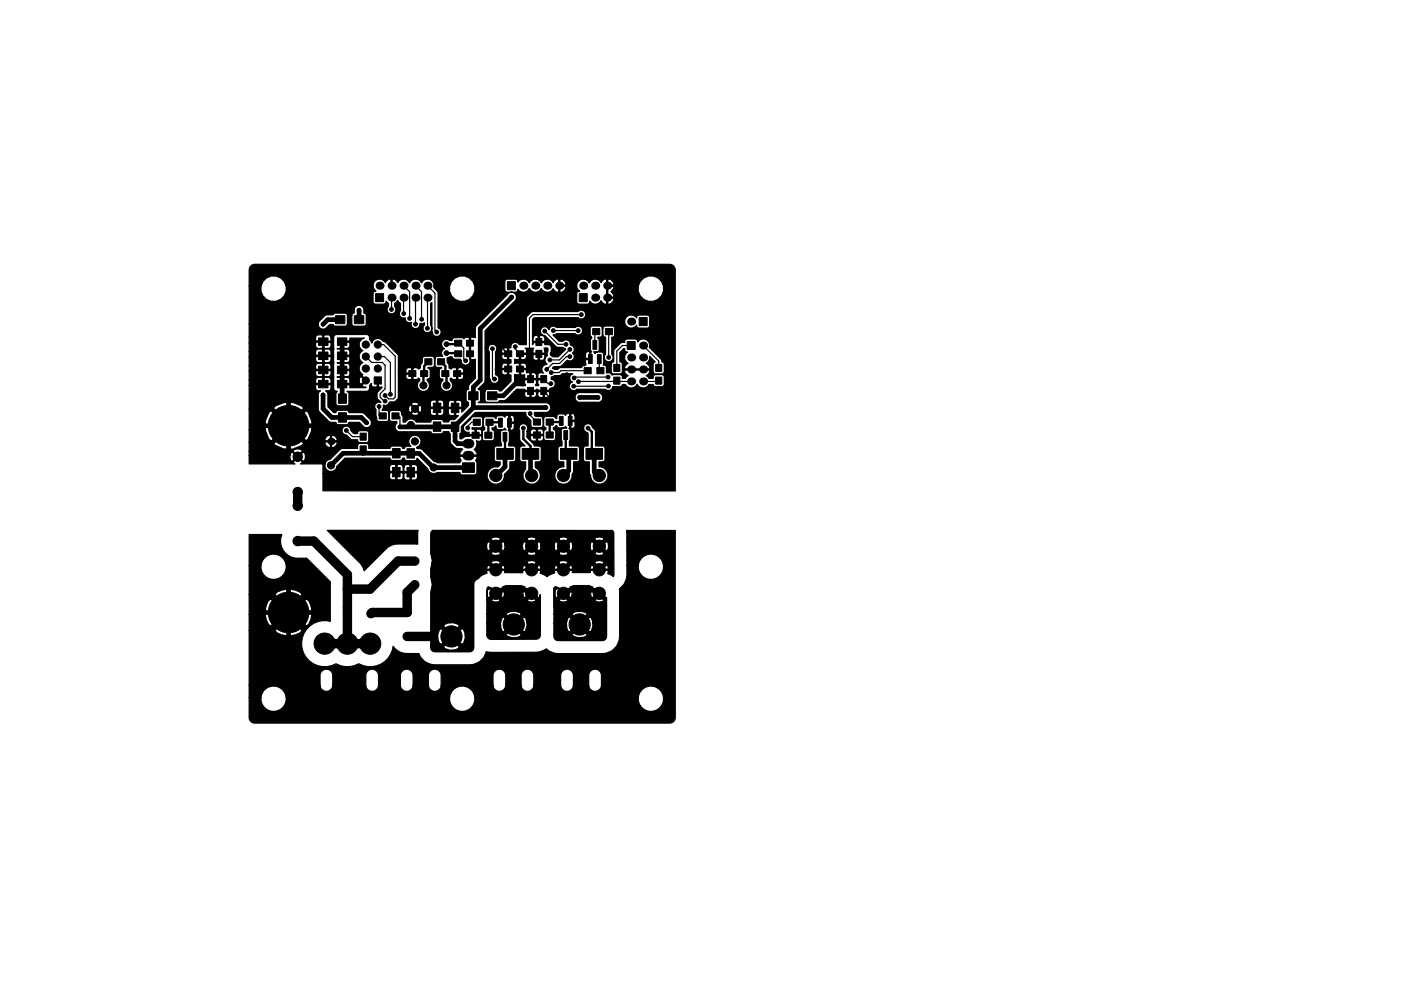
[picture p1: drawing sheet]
<svg xmlns="http://www.w3.org/2000/svg" width="297mm" height="210mm" viewBox="0 0 297 210" stroke-linecap="round" stroke-linejoin="round" font-family="sans-serif">
<g fill="#000" stroke="#000" stroke-width=".21">
<path d="M67.5 77.7h2v1.6h-2zM67.5 74.7h2v1.6h-2zM67.5 71.7h2v1.6h-2zM71.1 67h2v1.7h-2zM71.5 77.7h2v1.6h-2zM71.5 74.7h2v1.6h-2zM71.5 71.7h2v1.6h-2zM75.1 67h2v1.7h-2zM79.3 80h1.6v1.5h-1.6zM79.6 62.3h1.7v1.7h-1.7zM86.7 78.6h1.5v1.3h-1.5zM89.2 78.6h1.5v1.3h-1.5z"/>
<path d="M90.1 76.1h1.5v1.3h-1.5zM93.7 78.6h1.5v1.3h-1.5zM92.8 76.1h1.5v1.3h-1.5zM96.2 78.6h1.5v1.3h-1.5zM96.4 74.4h1.5v1.3h-1.5zM96.4 72.2h1.5v1.2h-1.5zM98.9 74.4h1.5v1.3h-1.5zM98.9 72.2h1.5v1.2h-1.5zM107 74.4h1.5v1.3h-1.5zM107 77.7h1.5v1.2h-1.5zM107.6 59.8h1.7v1.7h-1.7zM109.5 74.4h1.5v1.3h-1.5z"/>
<path d="M109.5 77.7h1.5v1.2h-1.5zM111.9 79.7h1.2v1.5h-1.2zM114.7 79.7h1.2v1.5h-1.2zM113.6 71.8h1.3v1.5h-1.3zM113.6 74.3h1.3v1.5h-1.3zM123.8 78h1.5v1.3h-1.5zM122.8 62.3h1.7v1.7h-1.7zM124.8 75.2h.8v1.9h-.8zM125.7 69.7h1.5v1.3h-1.5zM125.7 72.2h.8v1.9h-.8zM126.5 78h1.5v1.3h-1.5zM126.7 75.2h.8v1.9h-.8z"/>
<path d="M128.4 69.7h1.5v1.3h-1.5zM130.1 77.3h1.3v1.5h-1.3zM133 72.5h1.7v1.7h-1.7zM135.5 67.4h1.7v1.7h-1.7zM139 77.3h1.3v1.5h-1.3zM67.5 80.7h2v1.6h-2zM71.7 83.6h1.7v2h-1.7zM71.7 87.6h1.7v2h-1.7zM71.5 80.7h2v1.6h-2zM76.4 94.6h1.3v1.5h-1.3zM76.4 91.9h1.3v1.5h-1.3zM80.4 87.6h1.5v1.3h-1.5z"/>
<path d="M83.2 99.2h1.6v2h-1.6zM83.2 95.2h1.6v2h-1.6zM83.1 87.6h1.5v1.3h-1.5zM86.3 99.2h1.6v2h-1.6zM86.3 95.2h1.6v2h-1.6zM91.9 85.5h1.6v2h-1.6zM91.9 89.5h1.6v2h-1.6zM95.7 85.5h1.6v2h-1.6zM95.7 89.5h1.6v2h-1.6zM99.4 83.1h2v1.7h-2zM100.1 91.7h1.5v1.3h-1.5zM100.3 88.9h1.5v1.3h-1.5z"/>
<path d="M102.8 91.7h1.5v1.3h-1.5zM103.4 83.1h2v1.7h-2zM103 88.9h1.5v1.3h-1.5zM105.7 88.7h.8v1.9h-.8zM106.7 91.7h.8v1.9h-.8zM107.6 88.7h.8v1.9h-.8zM105.3 95.1h3.5v2.3h-3.5zM111.9 82.2h1.2v1.5h-1.2zM113.1 91.6h1.5v1.3h-1.5zM110.7 95.1h3.5v2.3h-3.5zM113.1 88.9h1.5v1.3h-1.5zM114.7 82.2h1.2v1.5h-1.2z"/>
<path d="M115.8 91.6h1.5v1.3h-1.5zM115.8 88.9h1.5v1.3h-1.5zM118.6 88.3h.8v1.9h-.8zM119.5 91.3h.8v1.9h-.8zM120.5 88.3h.8v1.9h-.8zM118.8 95.1h3.5v2.3h-3.5zM124.2 95.1h3.5v2.3h-3.5zM130.1 80h1.3v1.5h-1.3zM139 80h1.3v1.5h-1.3zM98 98.2h2.6v2h-2.6z"/>
<circle cx="63.5" cy="57.7" r=".4"/>
<circle cx="75.2" cy="57.7" r=".4"/>
<circle cx="93" cy="57.7" r=".4"/>
<circle cx="104.1" cy="57.7" r=".4"/>
<circle cx="121.2" cy="57.7" r=".4"/>
<circle cx="133.1" cy="57.7" r=".4"/>
<circle cx="54.6" cy="66" r=".4"/>
<circle cx="54.6" cy="74.9" r=".4"/>
<circle cx="63.5" cy="65.9" r=".4"/>
<circle cx="66.1" cy="78.5" r=".4"/>
<circle cx="66.1" cy="72.4" r=".4"/>
<circle cx="66.1" cy="75.4" r=".4"/>
<circle cx="68.5" cy="68.8" r=".4"/>
<circle cx="69.9" cy="60.6" r=".4"/>
<circle cx="69.9" cy="63.7" r=".4"/>
<circle cx="70.4" cy="77" r=".4"/>
<circle cx="70.4" cy="80" r=".4"/>
<circle cx="70.4" cy="74" r=".4"/>
<circle cx="72" cy="70.2" r=".4"/>
<circle cx="75.1" cy="70.2" r=".4"/>
<circle cx="76.1" cy="65.8" r=".4"/>
<circle cx="77.6" cy="75.6" r=".76"/>
<circle cx="77.6" cy="73.1" r=".76"/>
<circle cx="77.6" cy="78.2" r=".76"/>
<circle cx="80.1" cy="73.1" r=".76"/>
<circle cx="80.1" cy="75.6" r=".76"/>
<circle cx="80.1" cy="78.2" r=".76"/>
<circle cx="81" cy="70.3" r=".4"/>
<circle cx="83" cy="65.7" r=".4"/>
<circle cx="83.4" cy="67.9" r=".4"/>
<circle cx="85.6" cy="66.5" r=".4"/>
<circle cx="86.6" cy="71.5" r=".4"/>
<circle cx="86.8" cy="67.6" r=".4"/>
<circle cx="87.4" cy="76.4" r=".4"/>
<circle cx="88.1" cy="68.8" r=".4"/>
<circle cx="89.4" cy="67.7" r=".4"/>
<circle cx="90.6" cy="69.7" r=".4"/>
<circle cx="92.6" cy="70.4" r=".4"/>
<circle cx="93.1" cy="72" r=".4"/>
<circle cx="93.5" cy="63.3" r=".4"/>
<circle cx="94.6" cy="73" r=".5"/>
<circle cx="94.6" cy="74.9" r=".5"/>
<circle cx="98.7" cy="76.5" r=".4"/>
<circle cx="99" cy="79" r=".4"/>
<circle cx="100.2" cy="76.8" r=".4"/>
<circle cx="103.3" cy="79.2" r=".4"/>
<circle cx="103.3" cy="73.1" r=".4"/>
<circle cx="103.7" cy="63.3" r=".4"/>
<circle cx="103.9" cy="70" r=".4"/>
<circle cx="104.4" cy="74" r=".4"/>
<circle cx="105.4" cy="78.3" r=".4"/>
<circle cx="106.8" cy="72.7" r=".4"/>
<circle cx="108.5" cy="70.4" r=".4"/>
<circle cx="108.5" cy="63" r=".4"/>
<circle cx="109.2" cy="73.5" r=".4"/>
<circle cx="109.6" cy="80" r=".4"/>
<circle cx="111.4" cy="64.1" r=".4"/>
<circle cx="114" cy="78.7" r=".4"/>
<circle cx="114.5" cy="69.2" r=".4"/>
<circle cx="115.5" cy="70.2" r=".4"/>
<circle cx="115.8" cy="74.2" r=".4"/>
<circle cx="115.9" cy="78.4" r=".4"/>
<circle cx="116.6" cy="76.4" r=".4"/>
<circle cx="116.9" cy="79" r=".4"/>
<circle cx="117" cy="75.1" r=".4"/>
<circle cx="117.3" cy="70.1" r=".4"/>
<circle cx="117.9" cy="68.3" r=".4"/>
<circle cx="119.1" cy="71.6" r=".4"/>
<circle cx="120" cy="73" r=".4"/>
<circle cx="120.1" cy="79.5" r=".4"/>
<circle cx="120.8" cy="75.6" r=".4"/>
<circle cx="120.8" cy="74.1" r=".4"/>
<circle cx="121.7" cy="68.4" r=".4"/>
<circle cx="122.2" cy="65.6" r=".4"/>
<circle cx="122.6" cy="70.2" r=".4"/>
<circle cx="122.7" cy="72.1" r=".4"/>
<circle cx="123.2" cy="66.7" r=".4"/>
<circle cx="123.8" cy="77.2" r=".4"/>
<circle cx="127.4" cy="67.4" r=".4"/>
<circle cx="128.9" cy="80" r=".4"/>
<circle cx="129" cy="77.6" r=".4"/>
<circle cx="129.1" cy="75.8" r=".4"/>
<circle cx="130.3" cy="72" r=".4"/>
<circle cx="133.1" cy="63.8" r=".4"/>
<circle cx="141.7" cy="72.9" r=".4"/>
<circle cx="142" cy="64.8" r=".4"/>
<circle cx="54.6" cy="96.8" r=".4"/>
<circle cx="54.6" cy="85.3" r=".4"/>
<circle cx="61.2" cy="90.3" r="4.3"/>
<circle cx="63.1" cy="96.9" r="1"/>
<circle cx="66.1" cy="81.5" r=".4"/>
<circle cx="66.2" cy="83.6" r=".4"/>
<circle cx="68.5" cy="91.4" r=".4"/>
<circle cx="68.5" cy="83.8" r=".4"/>
<circle cx="70.2" cy="98.7" r=".76"/>
<circle cx="73.4" cy="91.3" r=".4"/>
<circle cx="74.1" cy="94.2" r=".4"/>
<circle cx="74.2" cy="97.9" r=".4"/>
<circle cx="75.6" cy="83.7" r=".4"/>
<circle cx="75.7" cy="86.9" r=".4"/>
<circle cx="77.6" cy="80.7" r=".76"/>
<circle cx="77.7" cy="89.7" r=".4"/>
<circle cx="78.6" cy="83.7" r=".4"/>
<circle cx="80.4" cy="86.2" r=".4"/>
<circle cx="80.4" cy="94.4" r=".4"/>
<circle cx="80.5" cy="97.9" r=".4"/>
<circle cx="81.7" cy="85.1" r=".4"/>
<circle cx="81.7" cy="83.9" r=".4"/>
<circle cx="82.8" cy="83.7" r=".4"/>
<circle cx="84.2" cy="93.6" r=".4"/>
<circle cx="84.8" cy="90.6" r=".4"/>
<circle cx="87.1" cy="90.2" r=".75"/>
<circle cx="88" cy="93.6" r=".76"/>
<circle cx="88" cy="86.7" r=".75"/>
<circle cx="89.6" cy="88.9" r=".4"/>
<circle cx="89.8" cy="81.8" r=".75"/>
<circle cx="89.9" cy="92.6" r=".4"/>
<circle cx="91.9" cy="99.2" r=".75"/>
<circle cx="94.6" cy="97.6" r=".4"/>
<circle cx="94.7" cy="81.8" r=".75"/>
<circle cx="98.3" cy="92" r=".4"/>
<circle cx="99.2" cy="90.8" r=".4"/>
<circle cx="102.3" cy="91" r=".4"/>
<circle cx="104.2" cy="97.7" r=".4"/>
<circle cx="104.9" cy="80.4" r=".4"/>
<circle cx="104.9" cy="81.9" r=".4"/>
<circle cx="105.7" cy="93.8" r=".4"/>
<circle cx="109.4" cy="84.9" r=".4"/>
<circle cx="110.8" cy="81.5" r=".4"/>
<circle cx="110.9" cy="89.3" r=".4"/>
<circle cx="111" cy="90.8" r=".4"/>
<circle cx="112.4" cy="87.7" r=".4"/>
<circle cx="114.3" cy="94.2" r=".4"/>
<circle cx="115.6" cy="85" r=".4"/>
<circle cx="115.7" cy="86.5" r=".4"/>
<circle cx="116.1" cy="97.8" r=".4"/>
<circle cx="116.8" cy="81.4" r=".4"/>
<circle cx="117.8" cy="85" r=".4"/>
<circle cx="117.9" cy="94.2" r=".4"/>
<circle cx="120.4" cy="83.8" r=".4"/>
<circle cx="121.6" cy="81.9" r=".4"/>
<circle cx="121.7" cy="80.2" r=".4"/>
<circle cx="122.2" cy="88" r=".4"/>
<circle cx="122.6" cy="81" r=".4"/>
<circle cx="122.9" cy="84.3" r=".4"/>
<circle cx="124.7" cy="90.8" r=".4"/>
<circle cx="126.8" cy="84.3" r=".4"/>
<circle cx="127.8" cy="87.4" r=".4"/>
<circle cx="129" cy="81.9" r=".4"/>
<circle cx="131.3" cy="98.8" r=".4"/>
<circle cx="131.3" cy="93.5" r=".4"/>
<circle cx="133" cy="85.1" r=".4"/>
<circle cx="135.7" cy="91" r=".4"/>
<circle cx="137" cy="85.1" r=".4"/>
<circle cx="140.7" cy="98.8" r=".4"/>
<circle cx="140.7" cy="93.5" r=".4"/>
<circle cx="141.7" cy="89.4" r=".4"/>
<circle cx="141.7" cy="83.6" r=".4"/>
<circle cx="54.5" cy="115.6" r=".65"/>
<circle cx="63.1" cy="114.8" r="1"/>
<circle cx="63.1" cy="104.4" r="1"/>
<circle cx="63.1" cy="107.3" r="1"/>
<circle cx="69.7" cy="102.1" r=".4"/>
<circle cx="71.9" cy="113.9" r=".65"/>
<circle cx="75.8" cy="116.3" r=".65"/>
<circle cx="83.8" cy="114.1" r=".65"/>
<circle cx="84" cy="102.3" r=".4"/>
<circle cx="87.1" cy="102.3" r=".4"/>
<circle cx="88" cy="119" r=".76"/>
<circle cx="94" cy="115.8" r=".65"/>
<circle cx="94.8" cy="101.1" r=".4"/>
<circle cx="96.8" cy="103.4" r=".4"/>
<circle cx="98.8" cy="115.8" r=".65"/>
<circle cx="105.1" cy="115.9" r="1.3"/>
<circle cx="105.1" cy="100.9" r="1.3"/>
<circle cx="109.3" cy="102.1" r=".4"/>
<circle cx="112.7" cy="115.9" r="1.3"/>
<circle cx="112.7" cy="100.9" r="1.3"/>
<circle cx="115.8" cy="103.4" r=".4"/>
<circle cx="119.5" cy="115.9" r="1.3"/>
<circle cx="119.5" cy="100.9" r="1.3"/>
<circle cx="123.4" cy="101.8" r=".4"/>
<circle cx="127.1" cy="115.9" r="1.3"/>
<circle cx="127.1" cy="100.9" r="1.3"/>
<circle cx="131.3" cy="103.4" r=".4"/>
<circle cx="134.4" cy="114.5" r=".65"/>
<circle cx="140.7" cy="103.4" r=".4"/>
<circle cx="141.2" cy="114.8" r=".65"/>
<circle cx="54.9" cy="125" r=".65"/>
<circle cx="61.2" cy="130" r="4.3"/>
<circle cx="63.3" cy="138.6" r=".65"/>
<circle cx="64.3" cy="120.2" r=".65"/>
<circle cx="68.8" cy="136.6" r="2.25"/>
<circle cx="73.7" cy="136.6" r="2.25"/>
<circle cx="73.7" cy="128.9" r=".8"/>
<circle cx="78.5" cy="136.6" r="2.25"/>
<circle cx="78.7" cy="130.2" r=".8"/>
<circle cx="86.3" cy="135" r=".75"/>
<circle cx="86.3" cy="130" r=".75"/>
<circle cx="88" cy="124.1" r=".76"/>
<circle cx="94" cy="121.2" r=".65"/>
<circle cx="94" cy="126.5" r=".65"/>
<circle cx="94" cy="131.8" r=".65"/>
<circle cx="95.7" cy="135" r="2.25"/>
<circle cx="98.5" cy="131.9" r=".65"/>
<circle cx="98.5" cy="126.5" r=".65"/>
<circle cx="98.7" cy="121.1" r=".65"/>
<circle cx="105.1" cy="125.9" r="1.3"/>
<circle cx="105.1" cy="120.9" r="1.3"/>
<circle cx="108.9" cy="132.5" r="2.25"/>
<circle cx="112.7" cy="125.9" r="1.3"/>
<circle cx="112.7" cy="120.9" r="1.3"/>
<circle cx="119.5" cy="125.9" r="1.3"/>
<circle cx="119.5" cy="120.9" r="1.3"/>
<circle cx="122.9" cy="132.5" r="2.25"/>
<circle cx="127.1" cy="125.9" r="1.3"/>
<circle cx="127.1" cy="120.9" r="1.3"/>
<circle cx="133.1" cy="127.8" r=".65"/>
<circle cx="133.1" cy="139.9" r=".65"/>
<circle cx="140.5" cy="139.9" r=".65"/>
<circle cx="140.5" cy="127.8" r=".65"/>
<circle cx="54.6" cy="140.5" r=".65"/>
<circle cx="65.8" cy="150.6" r=".65"/>
<circle cx="82" cy="150.6" r=".65"/>
<circle cx="82.9" cy="140.8" r=".65"/>
<circle cx="87.6" cy="141" r=".65"/>
<circle cx="92.6" cy="150.7" r=".65"/>
<circle cx="106.9" cy="150.9" r=".65"/>
<circle cx="115.8" cy="140.2" r=".65"/>
<circle cx="118.6" cy="150.9" r=".65"/>
<circle cx="131.6" cy="150.9" r=".65"/>
</g>
<g fill="#000">
<circle cx="80.5" cy="60.6" r=".85"/>
<circle cx="83" cy="60.6" r=".85"/>
<circle cx="83" cy="63.1" r=".85"/>
<circle cx="85.6" cy="63.1" r=".85"/>
<circle cx="85.6" cy="60.6" r=".85"/>
<circle cx="88.1" cy="63.1" r=".85"/>
<circle cx="88.1" cy="60.6" r=".85"/>
<circle cx="90.6" cy="60.6" r=".85"/>
<circle cx="90.6" cy="63.1" r=".85"/>
<circle cx="111" cy="60.6" r=".85"/>
<circle cx="113.5" cy="60.6" r=".85"/>
<circle cx="116" cy="60.6" r=".85"/>
<circle cx="118.6" cy="60.6" r=".85"/>
<circle cx="123.7" cy="60.6" r=".85"/>
<circle cx="126.2" cy="63.1" r=".85"/>
<circle cx="126.2" cy="60.6" r=".85"/>
<circle cx="128.7" cy="60.6" r=".85"/>
<circle cx="128.7" cy="63.1" r=".85"/>
<circle cx="133.8" cy="78.4" r=".85"/>
<circle cx="133.8" cy="75.8" r=".85"/>
<circle cx="133.8" cy="68.2" r=".85"/>
<circle cx="136.4" cy="73.3" r=".85"/>
<circle cx="136.4" cy="78.4" r=".85"/>
<circle cx="136.4" cy="75.8" r=".85"/>
<circle cx="70.2" cy="93.6" r=".76"/>
<circle cx="133.8" cy="80.9" r=".85"/>
<circle cx="136.4" cy="80.9" r=".85"/>
</g>
<path d="M99.1 94.1h.5M99.1 96.7h.5M63.1 104.4v2.9M63.1 114.8h3.4l7.2 7.1v14.7M88 119h-3.6l-6 6h-4.7M68.8 136.6h9.7M86.3 135h4.9M88 124l-1.7 1.7v4.3h-7.4l-.2 .2" fill="none" stroke="#000" stroke-width="2"/>
<g fill="none" stroke="#000" stroke-width="1">
<path d="M72.1 67.8h-2.6l-1 1M72.5 72.5l.1 12.1M76.1 65.8v2M108.5 63l-6.7 6.7v11l-1.4 1.4v4.4M109.6 80l.6 .4-3.5 3.6h-2.3M110.2 75l.1 .1M55.1 90.3h11.7M56.9 86l8.8 8.9M61.2 84.6v11.1l-.6 .6M61.2 90.5l-3.9 3.9M64.9 86.6l-3.7 3.7M68.5 83.8v2.9l1.9 1.9h6.2l1.1 1.1"/>
<path d="M70.2 98.7l2.5-2.5h14.4h1.8l3 3h7.4M77 95.3v.9M83.9 96l.1 .2M96.5 90.5l-11.7 .1M100.4 86.5l-3.9 3.8v3.3l.5 .5h2.3M100.4 86.5h15.3M100.4 84h.1M107.1 96.3v2.7l-2 2M112.5 96.3l.1 4.7M115.7 86.5h.1M120.6 96.3v3.5l-1.2 1.2M122.9 84.3h3.9"/>
<path d="M122.9 84.3h.1M126 96.3v3.8l.9 .9M61.2 124.1v12.1M67.3 129.9l-12.5 .1M105.1 125.9l.7-.7h6.3l.6 .7M119.5 125.9l.6-.7h6.3l.7 .7"/>
</g>
<g fill="none" stroke="#000" stroke-width=".25">
<path d="M63.5 57.7v8.2l-8.9 .1M75.2 57.7h17.8M104.1 57.7h17.1M133.1 57.7l-.4 .4v5.3l.4 .4M54.6 74.9v10.4M66.1 72.4l4 .1 .3 .3v1.2M66.1 78.5h2.4M66.1 75.4l2.4 .1M70.4 77v3M72 70.2l9 .1M77.6 75.6l1.2 1.3h2.3l.6 .6v5l-1.1 1v.8l.8 .8h.3M80.1 73.1h1.2l2.5 2.5v8.6l-.4 .4h-1l-.7-.7"/>
<path d="M80.1 75.6h1.4l1.3 1.3v6.8M83 63.1v2.6M85.6 63.1v3.4M85.6 60.6l1.2 1.3v5.7M87.4 76.4v2.9M87.4 76.4h.1M88.1 60.6l1.3 1.3v5.8M88.1 68.8h.1M88.1 63.1v5.7M90.6 69.6v.1M90.6 63.1v6.5M90.6 60.6l1.6 1.6v7.9l.4 .3"/>
<path d="M93.4 63.3l1.5 1.5v6.6l-.3 .3h-7.8l-3.4-3.4v-.4M97.1 72.8l1.2 1.1v2.2l.4 .4M99 79l-.2 .3h-1.9v1.5l1.3 1.3h.4M99.7 75.1h.1M99.7 72.8v3.4l.5 .6M99.7 72.8h.1M104.4 74v6l.5 .4M104.4 74h.1M105.4 78.3h2.4v.9l-2.9 2.7M106.8 72.7h.1M106.8 72.7h-3.1l-.4 .4M106.8 72.7v1.6l1 .7"/>
<path d="M109.2 73.5v.5l1 1M110.2 75v5.9l.6 .6M111.2 75l.1 .1M111.4 64.1l1.2-1.2h6.8l2.8 2.7M114.2 74.9v.2M114.5 69.2l-.3 .2v3.2M115.5 70.2l2.8 2.8h1.7M115.8 74.2v.6l-.3 .3-5.3-.1M117.3 70.1l5.3 .1M117.9 68.3l3.6-.1 .2 .2M118.6 60.6v1.9l-.6 .6h-5.6M119.1 71.6h3.2l.4 .5"/>
<path d="M120.1 79.5l.3 .3v4M120.8 75.6h-.7l-1.5 1.5h-1.4l-1.3 1.3M120.8 74.1l-2.2 2.3h-2M123.2 66.7h-10.2l-.8 .8v7.6M124.6 78.6h-5.7l-.4 .4h-1.6M125.2 76.2h-1.4v1M126.4 70.4l-.3 .3v2.5M127.1 76.2v2.2l.2 .2M128.9 80h.1M129.1 70.4v5.4M130.3 72h.1M133.1 63.8h-2.1l-3.6 3.6"/>
<path d="M133.1 63.8l-2.8 2.9v5.3M133.8 73.3h-1.8l-1.2 1.2v3.6M136.4 73.3l3.3 3.3v1.5M142 64.8l-.3 .2v7.9M61.2 95.4h.4l1.5 1.5M66.1 83.6h.1M68.5 81.5h-2.4v2.1M69.4 90.8h-.3l-.6 .6M70.2 93.6h3.4l.5 .6M73.4 81.5h.1M73.4 91.3l1.3 1.3h2.3M74.3 97.9l.5 .6h5.2l.5-.6 2.2 2.3h1.3v2.1"/>
<path d="M77.6 80.7l-.8 .8h-3.4M80.1 80.7v1.6l-1.4 1.4M80.4 86.2v1.9l.1 .1M84.2 93.1v.5M84.5 88.2l.3 .3v2.1M87.1 90.2h-.6l-.4 .4M92.7 86.5h-1.5l-1.6 1.6v.8M94.6 97.6l.9-.9h7.7l1 1M100.8 91.4h.1M101.1 89.6h-1.1l-.8 .8v.4M102.3 91h-1.3l-.2 .2v1.1h-2.2l-.3-.3v.3l-.6 .6M107.1 96.3l-.1 .1"/>
<path d="M110.2 80.4h5.1l.9 1h.6M110.9 89.3l-.3 .4h-2.6M112.4 87.7v.4l1.4 1.4M112.5 96.3l.1 .1M112.5 80.4v.2M113.8 92.3v1.5l.5 .4M115.3 82.9l1.9 2.1h.6M117.9 94.2v1.9l-1.8 1.7M121.6 81.9h.1M122.2 88v1.1l-.2 .2h-1.1M126 96.3l.9 .9M128.9 80h-7l-.2 .2"/>
<path d="M129 81.9h-7.4M131.3 93.5h9.4M131.3 98.8h9.4M133 85.1l2.7 2.7v3.2M133.8 80.9h-2.9l-.1-.1-.2 .1-8 .1M139.7 80.8l-.2 .1h-3.1M141.7 83.6v5.8M83.8 114.1h-3.2l-2.3 2.2h-2.5M87.1 100.2v2.1M94.8 101.1v.4l2 1.9h11.1l1.4-1.3M123.4 101.8l-1.5 1.6h-6.1M131.3 103.4h9.4"/>
<path d="M64.3 120.2v2.2l-1.8 1.7h-1.3M92.1 136l.4 .4M95.7 135l-1.3 1.4M103.9 124.7h-.5v.3M82.9 140.8h4.6l.1 .2M92.6 150.7l1.5 1.5h11.5l1.3-1.3"/>
</g>
<g fill="none" stroke="#000" stroke-width=".5">
<path d="M68.5 72.5v9M69.9 63.7l-2.1 2.2h-4.3l-2.4 2.4v4M90.8 76.8l-.9 .9-.1 4.1M93.5 76.8l.9 .9v1.6l.3 .2v2.3M94.7 74.9h2.3l.1 .2M97.1 72.8l-.2 .2h-2.2M106.1 89.7l-2.3-.1-.3 .2v2.5M107.1 92.7h.1M107.1 92.7v3.6l.8-.8M111 90.8v2.3l1.5 1.5v1.7M119 89.3l-.3 .2h-2.2v2.8l.5 .5M119.9 92.3v3.4l.7 .6 .8-.8"/>
<path d="M124.7 90.8l.8 .8v4.7M94 115.8v5.4M98.8 115.8v5.1l-.1 .2M134.4 114.5l.2 .3h6.6M61.2 130l-6.6 6.5v4M94 126.5v5.3M98.5 126.5l.3 .3v4.8l-.3 .3M103.5 124.8h.6l1 1.1M119.5 125.9l-1.1-1.1h-.9v4l.2 .2M129.4 120.4l-.5 .5h-30.7M133.1 127.8v12.1M140.5 127.8v12.1"/>
<path d="M87.6 141h-2.3l-3.3 3.2v6.4h-16.2M118.6 150.9h13"/>
</g>
<path d="M54.9 125l-.1 .2v4.8M61.2 136.2l1.5 1.5v.3l.6 .6" fill="none" stroke="#000" stroke-width=".3"/>
<path d="M53.2 56.4l.8-.3h87.9a1.19 1.19 0 0 1 1.3 1.2v46.9l-74.7-.1v-3.6h14.1l.1 1 .4 .3h.7l.1-.2v-1.3h.3v1.3l.1 .2 .9-.1 .3-.4v-.8h.1l.1 1.1 .5 .2h.6l.2-.1v-1.4h.2v1.4l.2 .1 .8-.1 .3-.4v-.8l-.1-.2h-2.6l-.2 .2-.3-.2h-2.5l-.2 .2h-14.1l-.1-2h.5a1.31 1.31 0 0 0 1 1.5 1.31 1.31 0 0 0 1.5-1h11.2v.9l.2 .1h1.1v-1.3h.3v1.3h1.1l.2-.1v-.8h.1v.8l.2 .2h1.2v-1.4h.2v1.4h1.2l.1-.2v-.8l-.5-.5h-.6l-.2 .1-1-.1-.6 .5h-.1l-.1-.3-.4-.3h-.7l-.1 .2-1.1-.2-.5 .5h-11.2l1.8-1.8h9.5l.2 .3 .3 .2h1.8l.4-.5h.3l.2 .4 .4 .1h1.8l.4-.5 2.2 2.2a1.29 1.29 0 0 0 2 .8h4.8l.2 .4 .3 .2 2.8-.1 .3-.5v-2l-.3-.5 .4-.6-.1-.3h-3.5l-.1 .3 .3 .6-.3 .5h-4.7l-.8-.3-2.4-2.4-.3-.3h-.9l-.1-.3 .4-.2a1.31 1.31 0 0 0 .3-1.9 1.31 1.31 0 0 0-2-.1 1.31 1.31 0 0 0 .2 2h-1.1l-.3 .4h-.4l-.2-.3-.4-.2-1.8 .1-.3 .4h-4.5l-.1-.7-.2-.3h-1.5l-.5 .3-.1 .7-3.5 .1-2.3 2.2a1.26 1.26 0 0 0-1.1 1.1l-5.2-.1 .3-.1 .1-.3-1-.9-1 .9 .1 .3 .3 .1h-9.7v-1.8h8.7l.2 1.2 .3 .1 .9-1h.4l1 1a1.17 1.17 0 0 0 0-2l-1 1h-.4l-.9-1-.3 .1-.2 .6h-8.7v-.9h9.3l1 1 1-1a1.17 1.17 0 0 0-2 0h-9.3v-1.8h5l.5 .6a4.7 4.7 0 0 0 6.1-.5h4.4l.3 .5 .7 .5 .3-.1v-1.1h.2v1.1a.99 .99 0 0 0 1.2-.9l-.1-.2h-2.5l-.1 .2h-4.4l.1-.1-3.3-3.4-3.4 3.4h-5v-2.7h3.4l.8 1.9 .6 .6 3.4-3.4h.4l3.3 3.4 .5-.4h3.6l.1 .2h1.2v-1.1h.2v1.1h1.1a.99 .99 0 0 0-1.3-1.1 .99 .99 0 0 0-1.3 .9h-3.6l.9-2.1h6.4v.3a.9 .9 0 0 0 .9 .8l1.1 1h1.3l.1 .3 .2 .3h1.6l.4-.3 .1-1.7-.3-.5h-1.8l-.2 .3-.1 .3h-.8l-.6-.7a.94 .94 0 0 0-.9-.9 .94 .94 0 0 0-1 .8h-6.4v-1.8l-.7-1.8-.7-.6-3.3 3.3h-.4l-3.4-3.3-.6 .5-.7 1.8-.1 1.9h-3.4v-4.4h5l3.4 3.3 3.3-3.3a4.5 4.5 0 0 0-6.7 0h-5v-5h14.1l.1 .8 .4 .3h.6l-.5 .5v.3v3.4l2.1 2.2 .7 .3h.9l.2 .4 .3 .1h2l.3-.5h2.2l.9 .9a1.03 1.03 0 0 0 1.4-.1 1.03 1.03 0 0 0 0-1.4l-1.2-1.2-.7-.3h-2.6l-.3-.4-2-.1-.3 .2-.2 .3h-.4l-1.3-1.2v-2.6v-.3l-.5-.5h.7l.4-.3 .1-.8-.2-.2h-2.9l-.2 .2h-14.1v-1.2h14.1v.6l.2 .2h1.3v-1.2h.3v1.2h1.3l.2-.2v-.6l-.3-.4a1.69 1.69 0 0 0-1.5 0l-.1-.1h-.9l-.5 .5h-14.1v-1.8h14.1v.6l.3 .4 1.1 .1 .1-.1v-1.2h.3v1.2l.1 .1h.9l.5-.5v-.6l-.2-.2h-2.9l-.2 .2h-14.1v-1.2h14.1v.6l.2 .2h1.3v-1.2h.3v1.2h1.3l.2-.2v-.6l-.3-.5a1.69 1.69 0 0 0-1.5 .1l-.1-.1h-.9l-.5 .5h-14.1v-1.8h14.1v.6l.3 .4 1.1 .1 .1-.1v-1.2h.3v1.2l.1 .1h.9l.5-.5v-.6l-.2-.2h-2.9l-.2 .2h-14.1v-1.2h14.1v.6l.2 .2h1.3v-1.2h.3v1.2h1.3l.2-.2v-.6l-.3-.5a1.69 1.69 0 0 0-1.5 .1l-.1-.1h-.9l-.5 .5h-14.1v-1.8h14.1v.6l.3 .4 1.1 .1 .1-.1v-1.2h.3v1.2l.1 .1h.9l.5-.5v-.6l-.2-.2h-2.9l-.2 .2h-14.1v-1.2h14.1v.6l.2 .2h1.3v-1.2h.3v1.2h1.3l.2-.2v-.6h.5v10.8a.84 .84 0 0 0 .8 .7l-.3 .5 .1 2.2 .4 .3h1.7l.4-.1 .2-.4v-2l-.4-.6h4.1a.63 .63 0 0 0 .7-.6v-.6l.3-.5 .3 .7 .8 .1 .2-.1v-1.4h.2v1.4l.8 .2-1 1.1-.1 1 .2 .4 .7 .7a.92 .92 0 0 0-1.2 .3 .92 .92 0 0 0 .1 1.2v1.2l.2 .4a.67 .67 0 0 0 .5 .9h1.5l.4-.1 .1-.4v-1.3h.2v1.3l.1 .4 .4 .1h1v.4a1.02 1.02 0 0 0-.3 1.1 1.02 1.02 0 0 0 .9 .7h6.7l.3 .4 1.8 .1 .4-.2 .1-.3h1.1l.4 .4v1.5a1.99 1.99 0 0 0 1.1 1.6l1.3 .1 .2 .2-.6 .8 .1 .3h3.5v-.3l-.6-.8a1.49 1.49 0 0 0 .5-1.9l.1 .1 .8-.1 .3-.4v-.5l-.1-.1h-2.5l-1.1 .2-.6 .4h-.4v-1.1l.3-.2v-1.2h.4a.93 .93 0 0 0 1.3 1.1v.4l.1 .1h1.1v-1h.3v1h1.1l.2-.5v1.3l.1 .4 .4 .1h1.5l.4-.1 .1-.4v-1.5l-.5-.3v-.4l.4-.1 .5-.3v.4l.3 .3 1 .1 .5-.4 .3 .4h-.8l-.3 .3-.1 2.1 .2 1-1.2 .1-.3 .2v2.8l.3 .2 1 .1v.6l-.5 .5a1.85 1.85 0 0 0-2.3 1.6 1.85 1.85 0 0 0 1.8 2 1.85 1.85 0 0 0 1.8-2.1 2.54 2.54 0 0 0 1.2-1.5v-1.1l.9-.1 .3-.2 .1-2.6-.4-.4-1.1-.1 .1-2.9-.3-.4 .2-.2v-1.3h.2v1.3a.55 .55 0 0 0 .6 .1 .55 .55 0 0 0 .3-.5h1l.2 2.7 1.1 1.2-.8 .1-.3 .4v2.6l.3 .2 1 .1v1.6l-.3 .3a1.85 1.85 0 0 0 .5 2.6 1.85 1.85 0 0 0 2.6-.7 1.85 1.85 0 0 0-.8-2.6v-1.2l.9-.1 .3-.2v-2.8l-.3-.2-1.1-.1-.3-.5-1.3-1.3v-.2h.8l.1 .7 .4 .3h.6l.1-.2v-1h.3v1l.1 .2 .9-.1 .2-.4v-.5l-.1-.2h-2.5l-.1 .2h-.8v-1.1h.8v.5l.1 .2h1.1v-1h.3v1h1.1l.1-.2v-.5l-.5-.5h-.6l-.1 .2-1-.2-.5 .5h-.8v-.1a.94 .94 0 0 0-.4-1.4 .94 .94 0 0 0-1.3 .7h-1v-.7l-.1-.2h-1v-1.5h.2v1.3h.8l.1-.2v-.8a.55 .55 0 0 0-.9-.3l-.4-.2a.62 .62 0 0 0-.7 .4l-.3-.3h-1l-.4 .2-.2 .4-.2-.2-.4-.2h-1.7l-.3 .5v1.3l.3 .5v.5l-.4 .1-.1 .4-.2-.4-.4-.2h-.6l-.1 .1-.9-.1v-.4l1.7 .1 .4-.2 .2-.4v-1.3l-.4-.5h-1.9l-.3 .6-1.4 1.3-.2 .3h-.4l3-3.1h10.7a.95 .95 0 0 0 .5 1.1l.6 .6v1.2l.5 .3h1.5l.4-.1 .1-.4v-1.3h.2v1.5l.5 .3v.4l-.4 .2-.1 .3v1.3l.3 .5 1.4 .1 .7-.2 .1-.4v-1.3l-.1-.3-.4-.2v-.4l.4-.1 .1-.3h.3l.1 .3 .4 .2 1-.1 .3-.2 .3 .3-.9 .1-.3 .4 .2 3.3a.65 .65 0 0 0-.9 .5v2.6l.3 .2 1 .1v1.1h-.5a1.87 1.87 0 0 0-1.5 2.1 1.87 1.87 0 0 0 2.2 1.5 1.87 1.87 0 0 0 1.5-2.1l.3-.8v-1.8l1.1-.2 .2-.4v-2.3h.8v2.6l.3 .2 1 .1-.1 2.1 .3 .8a1.84 1.84 0 0 0 1.9 1.8 1.84 1.84 0 0 0 1.8-1.8 1.84 1.84 0 0 0-1.9-1.8v-1.1l.9-.1 .3-.2 .1-2.6-.4-.4-1.6-.1v-3l-.3-.5-.4-.4a.94 .94 0 0 0-1.6-.5 .94 .94 0 0 0 .5 1.6l.2 .2v2.6l-.7 .1-.3 .4h-.8l-.2-.3-.4-.2h-1.6l.2-3.3-.3-.4 .2-.2v-1.3h.2v1.3a.53 .53 0 0 0 .6 .1 .53 .53 0 0 0 .3-.4v-.8l-.1-.2h-1.1l.1-1.5h.2v1.3h.8l.1-.2-.1-1a.5 .5 0 0 0-.8-.1l-.4-.2a.62 .62 0 0 0-.7 .4l-.5-.3-1 .1a.74 .74 0 0 0-.3 .9h-.3l-.1-.3-.4-.1h-1.5l-.4 .1-.3 .4-.3-.5h-1.2l-.3-.3v-.6h2.4a1.04 1.04 0 0 0 1.1-1.1 1.04 1.04 0 0 0-1.2-1h-14.2l.5-.4v-1.9h.9l.1 1.9 .5 .4h2l.5-.4 1.2-.1 1.8-1.7h2.3l.1 .9 .4 .2h.5l.2-.1v-1.1h.2v1.1l.2 .1h.4l.4-.2 .1-.9h.3v.6l.3 .4 .7 .1 .2-.1v-1.1h.2v1.1l.2 .1h6.3l.1 .4a1 1 0 0 0 1 .6l3.8 .1a1.05 1.05 0 0 0 1-1.1 1.05 1.05 0 0 0-1.2-1l-4.1 .1-.4 .3-.2 .6h-5.9l.5-.5v-.6l-.1-.1h-2.2l-.2 .1-.4-.1-4.7 .1 .6-.6h1.7l.2 .2h2.2l.1-.2h.3l.2 .2h2.2l.3-.4a.97 .97 0 0 0 1-.9 .97 .97 0 0 0-.8-1v-.5l.6-.3h1.3l.4-.4h2.3a.92 .92 0 0 0-.7 .8 .92 .92 0 0 0 .6 .9 .93 .93 0 0 0-.6 1.4 .93 .93 0 0 0 1.5 .2h6.1l.1 .1a.93 .93 0 0 0 1.4-.7h1.7l.3-.4h.7l.2 .3a1.42 1.42 0 0 0 2.3-.4 1.39 1.39 0 0 0 1.2 .8 1.39 1.39 0 0 0 1.3-.7h.9l.1 .3 .4 .1h1.5l.3-.5v-1.7l-.5-.3h-1.3l-.5 .3v.5h-.9l-.6-.6 .6-.5 .2-.5-.1-.2h-5.2l-.1 .2 .1 .5 .7 .5-.6 .6h-.6l-.1-.5-.3-.3h-1.5l-.3 .1a.88 .88 0 0 0-1.2-.5l-.1-1.3-.2-.3h-.4l.1-.2h1.6v1.5l.3 .5h1.5l.4-.1 .2-.4v-1.5l-.2-.4-.4-.1v-2l.8-.8h.2l.2 .5 .5 .2-.3 .2a1.38 1.38 0 0 0 .4 2.2l-.7 .5-.1 .4 .1 .3h5.2l.1-.3-.2-.4-.6-.5 .7-.7v-.8l1.2 1.2-.4 .3v1.7l.1 .4 .4 .1h1.3l.4-.1 .1-.4v-1.7a1.03 1.03 0 0 1-.6-.9l-2.5-2.5 .1-.4a1.39 1.39 0 0 0-1-1.3 1.39 1.39 0 0 0-1.6 .6v-.3l-.3-.3h-2.1l-.3 .3-.1 .4-.9 .1-1.3 1.5-.1 2.5-.4 .1-.1 .4h-1.6v-2.1l-.2-.4-1.1-.1-.5 .3-.3-.3 .8-.1 .3-.3v-2.1l-.2-.7h.6l.3-.3v-1.5h.1l.1 1.5 .5 .3v3.7l-.1 .1a.94 .94 0 0 0 .2 1.3 .94 .94 0 0 0 1.2-.1 .94 .94 0 0 0 0-1.3v-3.7h.4l.3-.3v-1.5l-.2-.4-.3-.1h-1.5l-.4 .1-.3 .4-.3-.5h-1.9l-.4 .5v1.3l.4 .5-.3 .7v1.9l.3 .5-.2 .1v1.6h-1l-.2 .2 .1 1a.67 .67 0 0 0-.9 .5h-4.4l-.6 .4h-.8l-.4-.3 .4-.3 1.4-.1 1.4-1.3a.94 .94 0 0 0 1.2-.1 .94 .94 0 0 0 .1-1.2h2.5v.8l.2 .1h.7v-1.3l-.1-.1a.64 .64 0 0 0-.8 .5h-2.5l-.2-.2a.93 .93 0 0 0 .3-1 .93 .93 0 0 0-.8-.7 .93 .93 0 0 0-.5-1 .93 .93 0 0 0-1.1 .2h-.7l-1.4-1.3 .8-.3h3.9a.93 .93 0 0 0 1.3 0 .93 .93 0 0 0 .1-1.3 .93 .93 0 0 0-1.3 0h-4l-.2-.2a.94 .94 0 0 0-1.4 .7 .93 .93 0 0 0-1.1-.7 .93 .93 0 0 0-.7 1 .93 .93 0 0 0 .9 .9l2.3 2.3 .5 .2h1l.6 .3v.1l-1.6 1.6h-1.1l-.3-.2v-1.7a.63 .63 0 0 0-.7-.7h-.7l-.1-.4h-2.3l-.2 .4v-1.4l.2 .7h1v-1.1h.3v1.1h1l.1-.1-.1-.8-.4-.3h-.5l-.1 .1-.9-.1-.6 .5v-3.5h19.5a1.39 1.39 0 0 0 1 1.4 1.39 1.39 0 0 0 1.6-.6v.3l.3 .3h2.1l.3-.5v-1.7l-.1-.4-.4-.2h-1.7l-.4 .2-.1 .5-.2-.3a1.42 1.42 0 0 0-1.5-.2 1.42 1.42 0 0 0-.9 1.2h-19.5v-.4l.4-.4h9.3a.93 .93 0 0 0 1.3 0 .93 .93 0 0 0 0-1.3 .93 .93 0 0 0-1.3 0h-9.9l-.9 .9-.2 .5v5.6h-1.5a.93 .93 0 0 0-1.2-.4 .93 .93 0 0 0-.6 1.1l-.4 .1v2.2l.5 .2v.7l-.5 .2v2.2l.4 .2v1.3l-2 2h-.4l-.5-.3h-2l-.4 .1-.2 .4h-.9l-.2-.4-.3-.1 1.2-1.2 .3-.7-.1-6.9h.7v.4l.3 .4-.1 5.4 .2 .6a.94 .94 0 0 0 1.6 .5 .94 .94 0 0 0-.4-1.6v-.9h1.3v.4l.2 .5 .9 .1 .1-.2v-1l-2.5 .2v-1.1h1.3v.5l.1 .2h1.1v-1l-.1-.2-.9 .1-.2 .4h-1.3v-2.2h1.3v.5l.2 .4 .9 .1 .1-.2v-.9l-2.5 .1v-.7l.2-.3h1.1v.5l.1 .1h1.1v-1l-.1-.1h-.6l-.5 .5h-1.1a.94 .94 0 0 0-.6-1.2 .94 .94 0 0 0-1.2 .7h-.7v-3.6l6.4-6.4a1.1 1.1 0 0 0 .2-1.1 1.1 1.1 0 0 0-.9-.7h1l.3-.3v-.3a1.39 1.39 0 0 0 2.4-.2 1.4 1.4 0 0 0 1.3 .8 1.4 1.4 0 0 0 1.3-.8 1.4 1.4 0 0 0 1.2 .8 1.4 1.4 0 0 0 1.3-.8l.5 .7 .4 .1 .3-.1v-1.2h.2v1.2l.2 .1a1.12 1.12 0 0 0 1-1.3h-1.5v-.1h3.9l.1 .5 .5 .7-.5 .1-.1 .4v1.7l.3 .5h2.1l.3-.3v-.3a1.38 1.38 0 0 0 2.4-.1l.6 .6 .4 .2 .2-.1v-1.2h.3v1.2l.2 .1a1.12 1.12 0 0 0 1-1.3h-1.5v-2.6h.3v2.3h1.2l.1-.2-.3-.5-.4-.4 .4-.4 .3-.5-.1-.3h-1.5h6.7a2.73 2.73 0 0 0 3.2 3.2 2.73 2.73 0 0 0 1.8-4.2 2.73 2.73 0 0 0-4.6 0l-.4 1h-6.7v-1.4h.3v1.2h1.2a1.07 1.07 0 0 0-1.5-1.2l-.2-.1-.4 .1-.6 .7a1.4 1.4 0 0 0-1.2-.8 1.4 1.4 0 0 0-1.3 .8 1.4 1.4 0 0 0-1.5-.7 1.4 1.4 0 0 0-1.1 1.3h-3.9l.1-1.3h.2v1.2h1.2l.1-.2a1.19 1.19 0 0 0-1.5-1l-.3-.1-.4 .1-.5 .7a1.4 1.4 0 0 0-1.3-.8 1.4 1.4 0 0 0-1.2 .8 1.4 1.4 0 0 0-1.3-.8 1.4 1.4 0 0 0-1.3 .8 1.39 1.39 0 0 0-2.4-.1l-.1-.5-.4-.2h-1.7l-.4 .2-.2 .4 .1 1.9 .3 .3h1l-.7 .3-6.6 6.7-.3 .7v2l-.9-.2-.1 .2v4.5l.1 .1 .9-.1v4l-1.2 1.2-.2 .3-.1 .9-.4 .3-.1 1.9 .2 .4 .3 .2v.6l-1.4 1.5v-.7l-.1-.1h-1.2v1.3l.2 .2h.4l-.8 .8-.9 .1-.4 .4h-1.1l-.1-.4-.4-.1h-1.6l-.4 .1-.2 .5h-3a1.27 1.27 0 0 0-2.3 0h-.6l.1-1.1-.4-.8h2.1a1.05 1.05 0 0 0 1.5 .2l.1-.2-.8-.8-.8 .8h-2.1l-.1-.5-.4-.1h-1.7l-.5 .5-.3-.5h-1.1v-.2l.3-.4h5.3l.2 1h.2l.8-.8h.4l.8 .8h.2l.2-.7h1.8l.1 1.1 .4 .3h.7l.1-.2v-1.4h.3v1.4l.2 .2h.6l.4-.3 .1-1.1h.9l.1 1.1 .5 .3h.6l.2-.2v-1.3h-1.2l-.2 .1h-.9l-.2-.2-4.5 .2-.2-.8-.2-.1-.8 .8h-.4l-.8-.8-.2 .1-.2 .5h-5.3l-.1-.6 .6 .1 .5-.2h4.9l.8 .8 .8-.8-.1-.3-.3-.1h2.8v.8l.2 .2h1.1v-1.4h.3v1.4h1.1l.2-.2v-.8h.9v.9l.2 .1h1.2v-1.3h.2v1.3h1.2l.1-.1v-.9l-.5-.5h-.6l-.2 .2-1-.2-.6 .5h-.9l-.1-.2-.4-.3h-.6l-.2 .1-1.1-.1-.5 .5h-3.5l-.4 .1-.1 .3h-4.9l.3-.5h.8a1.25 1.25 0 0 0 1.1-1v-4.8h1.5v.5l.3 .4 .8 .1 .2-.1v-1l-2.8 .1v-1h1.5v.5l.2 .1h1.1v-.9h.3v2.2l.1 .1h.6l.4-.3 .3 .2v.3l-.3 .3a1.3 1.3 0 0 0 .3 1.8 1.3 1.3 0 0 0 1.8-.3 1.3 1.3 0 0 0-.2-1.8v-.3l.5-.1 .1-.4v-1.5l-.5-.4 1.3-.2 .1-.4v-1.3h.1v1.3l.2 .4 1.2 .2-.3 .3-.2 .3 .1 1.5 .3 .3h.4v.3l-.3 .3a1.3 1.3 0 0 0 .3 1.8 1.3 1.3 0 0 0 1.8-.3 1.3 1.3 0 0 0-.2-1.8v-.4l.1-.1 .4 .3h.6l.2-.1v-1h.3v1l.1 .1 .8-.1 .3-.4v-.5l-.1-.1h-1.4v-1.2h.3v.9h1.1l.1-.1v-.5l-.5-.5h-.6l-.1 .2-1.1-.2-.4 .3-.4-.2v-.7l-.4-.4v-1l.5-.3h.6l.3 .5h1.5v.2a.97 .97 0 0 0 1.2 1.1 .97 .97 0 0 0 .6-1.5v-4.3l-.1-.2h-.6l-.5 .4-.4-.3h-1.5l-.4 .2-.1 .4h-.7a1.04 1.04 0 0 0-1.5 .3 1.04 1.04 0 0 0 .6 1.5 1.01 1.01 0 0 0-.5 1.6h-1.2l-.4 .5-.4-.5h-1.9l-.3 .3-.1 1.1-.3 .4-.1 .7-.4 .2-.4-.3h-.6l-.1 .2-1.1-.2-.5 .5h-1.5l-.1-3.2-2.6-2.7-.5-.1a1.34 1.34 0 0 0-1.4-.7 1.34 1.34 0 0 0-1.1 1l-.4-.7a.86 .86 0 0 0-.4-1.1h-6.6a.63 .63 0 0 0-.7 .6h-.5l-.3-.5a1.69 1.69 0 0 0-1.5 .1l-.1-.1h-.9l-.5 .5h-14.1v-2.8h14.7a1.03 1.03 0 0 0 .5 .9 1.03 1.03 0 0 0 1.2-.1l.7-.7h.7l.5 .3h2.2l.4-.5v-1.7h.9v1.7l.3 .5h2.4l.4-.5v-1.7l-.2-.4-.3-.2a1.28 1.28 0 0 0-.7-1.5 1.03 1.03 0 0 0-1.4 .8v.7l-.4 .2-.1 .4h-.9l-.2-.4-.4-.2h-2l-.5 .4-1.5 .1-1.4 1.2-.2 .7h-14.7v-8.1h2.5a2.72 2.72 0 0 0 2.7 3.3 2.72 2.72 0 0 0 2.6-3.4h18.5l.1 .5 .5 .7-.4 .1-.2 .4v1.7l.2 .4 .3 .1h1.7l.4-.1 .2-.5 .5 .5v.6l-.2 .1a.94 .94 0 0 0 .2 1.3 .94 .94 0 0 0 1.3-.1 .94 .94 0 0 0 0-1.3v-.6l.6-.7 .6 .7v1.5a.92 .92 0 0 0-.1 1.2 .92 .92 0 0 0 1.1 .3 .92 .92 0 0 0 .4 .9 .92 .92 0 0 0 1 .1 .94 .94 0 0 0 .7 1.3 .94 .94 0 0 0 1-1.1l.6 .1 .4-.2v.5l-.2 .1a.94 .94 0 0 0 .2 1.3 .94 .94 0 0 0 1.3-.1 .94 .94 0 0 0 0-1.3v-4.6l.3-.2v5.9a1.28 1.28 0 0 0 1.2 1.3 .94 .94 0 0 0 .7-.9 .94 .94 0 0 0-.6-.9v-7.4l-.2-.5-.7-.7v-.3h3.3v1.1a2.73 2.73 0 0 0 4.2 1.7 2.73 2.73 0 0 0 0-4.5 2.73 2.73 0 0 0-4.2 1.7h-3.3v-.1a1.4 1.4 0 0 0-1.1-1.3 1.4 1.4 0 0 0-1.5 .7 1.4 1.4 0 0 0-1.3-.8 1.4 1.4 0 0 0-1.3 .8 1.4 1.4 0 0 0-1.2-.8 1.4 1.4 0 0 0-1.3 .8l-.5-.7-.4-.1-.3 .1 .1 1.4-.3 .1v-1.5l-.2-.1-.4 .1-.6 .7-.2-.4a1.42 1.42 0 0 0-1.5-.3 1.42 1.42 0 0 0-.9 1.3h-18.5l-.3-.9a2.73 2.73 0 0 0-2.8-1.1 2.73 2.73 0 0 0-2.2 2.1h-2.5v-3.4zM72.4 72.4h1.6l.2-.2v-.5h3a1.4 1.4 0 0 0-1.1 1.3 1.4 1.4 0 0 0 .9 1.4 1.38 1.38 0 0 0-.9 1.2 1.38 1.38 0 0 0 .9 1.3 1.38 1.38 0 0 0-.9 1.3 1.38 1.38 0 0 0 .9 1.3l-.2 .2 .8 .9v.3l-.8 .8v.3l.8 .1v.2h-3.4v-.5l-.2-.2h-1.6v-1.4h.3v1.2h1.3l.2-.2v-.7h2l.1 1h.3l.8-.8-.8-.8-.3 .1-.1 .5h-2l-.3-.3a1.69 1.69 0 0 0-1.5 0l-.1-.1h-.8v-.2h.8l.1-.1v-1.2h.3v1.2l.1 .1h.9l.5-.5v-.6l-.2-.2h-1.6v-1.4h.3v1.2h1.3l.2-.2v-.6l-.3-.5a1.69 1.69 0 0 0-1.5 .1l-.1-.1h-.8v-.2h.8l.1-.1v-1.2h.3v1.2l.1 .1h.9l.5-.5v-.6l-.2-.2h-1.6v-1.4h.3v1.2h1.3l.2-.2v-.6l-.3-.5a1.69 1.69 0 0 0-1.5 .1l-.1-.1h-.8v-.2h.8l.1-.1v-1.2h.3v1.2l.1 .1 1.1-.1 .3-.4v-.6l-.2-.2h-1.6zM110.1 74.9h1.4l.1-.1v-.5l-.3-.4h1.9l-.2 .3v.6l.1 .1h2.3l.1-.1v-.6l-.2-.3h.8v1.5a1.04 1.04 0 0 0-.1 1.8 1.2 1.2 0 0 0-1 .8 1.2 1.2 0 0 0 .2 1.2l-.2-.1h-.5l-.5 .5v.6l.2 .1h1.2v.3h-1.2l-.2 .1v.6l.3 .4-.2 .1-.6-.1 .2-.4v-.6l-.1-.1h-2.2l-.2 .1v.6l.3 .4-.2 .1h-2.2v-2.4l.9 .2 .1-.2v-1h.3v1l.1 .2 .7-.1v.7l.2 .1h1v-1.1h.2v1.1h1l.1-.1v-.6l-.2-.4-1.9-.1v-.5l-.1-.2h-1.4v-1.2h.3v1h1.1l.1-.2v-.5l-.2-.4-.9-.1-.4 .2-.1-.2h-.6l-.3 .2v-1l.9 .1 .1-.2v-.9h.3v.9l.1 .2 .9-.1 .2-.4v-.4h1.4l.1 .8 .4 .3h.5l.1-.2v-1.1h.3v1.1l.1 .2 .7-.1 .3-.5v-.5l-.1-.2-3.8 .2-.1-.2h-1.4zM69.4 112.5h19.3l-.1 3-4.4-.1a3.5 3.5 0 0 0-2.5 1.2l-4.5 4.5-.5-1.2-.5-.6zM52.8 113.4h7a3.7 3.7 0 0 0 3 5h2.2l5 5v8.4l-.7-.1a4.9 4.9 0 0 0-5.3 5.9 4.9 4.9 0 0 0 7.2 3.2 4.8 4.8 0 0 0 4.9 0 4.9 4.9 0 0 0 7.2-3.7 3.5 3.5 0 0 0 2.8 1.6h2.7l.3 .6a3.7 3.7 0 0 0 3.1 1.8l7.9-.1a3.6 3.6 0 0 0 3-2.8l1 .2h9.6a3.8 3.8 0 0 0 2.2-.7 3.3 3.3 0 0 0 2.4 1l10-.1a3.6 3.6 0 0 0 3.1-3.6l-.1-10.1a3.6 3.6 0 0 0 1.6-3v-1.9h2.4a2.69 2.69 0 0 0 3.6 2.8 2.69 2.69 0 0 0 .9-4.5 2.69 2.69 0 0 0-4.4 1.2l-.1 .5h-2.4l-.1-7.5h10.4v39.7l-.2 .7-.5 .4-88.5 .1a1.18 1.18 0 0 1-1.2-1.2v-4.2h2.5a2.69 2.69 0 0 0 2.7 2.9 2.69 2.69 0 0 0 2.7-2.9h34.6v.5a2.69 2.69 0 0 0 3 2.4 2.69 2.69 0 0 0 2.4-2.9h34.6v.5a2.69 2.69 0 0 0 4.1 2 2.69 2.69 0 0 0 0-4.5 2.69 2.69 0 0 0-4.1 2h-34.6l-.1-.5a2.69 2.69 0 0 0-2.9-1.9 2.69 2.69 0 0 0-2.4 2.4h-34.6l-.1-.5a2.69 2.69 0 0 0-2.9-1.9 2.69 2.69 0 0 0-2.4 2.4h-2.5v-2.6h15.1l.3 .9 1 .4 .9-.4 .3-.4 .2-.5h7l.3 .9 1 .4 .9-.4 .3-.4 .2-.5h4.6l.3 .9 1 .4 .9-.4 .4-.4 .1-.5h3.2l.4 .9 .9 .4 1-.4 .3-.4 .1-.5h11l.4 .9 .9 .4 1-.4 .3-.4 .1-.5h3.3l.3 .9 1 .4 .9-.4 .4-.4 .1-.5h5.7l.3 .9 1 .4 .9-.4 .3-.4 .2-.5h3.2l.4 .9 .9 .4 .9-.3 .5-.9-.1-2.6-.4-.7-.8-.2-.8 .2-.5 .7-.1 2.5h-3.2l-.1-2.5-.5-.7-.7-.2-.9 .2-.4 .7-.1 2.5h-5.7l-.1-2.5-.5-.7-.7-.2-.9 .2-.4 .7-.1 2.5h-3.3l-.1-2.5-.4-.7-.8-.2-.8 .2-.5 .7-.1 2.5h-11l-.1-2.5-.4-.7-.8-.2-.8 .2-.5 .7-.1 2.5h-3.2l-.1-2.5-.5-.7-.7-.2-.9 .2-.4 .7-.1 2.5h-4.6l-.1-2.5-.5-.7-.7-.2-.9 .2-.5 .7v2.5h-7l-.1-2.5-.5-.7-.7-.2-.9 .2-.5 .7v2.5h-15.1v-11.6h5.5l.5 .5a4.5 4.5 0 0 0 5.3-.5l-2.9-3-2.9 3h-5.5v-3.4h3.4l.6 1.8 .6 .7 2.9-2.9h1.8l2.9 2.9a4.3 4.3 0 0 0 0-5.9l-2.9 3h-1.8l-2.9-3-.6 .6-.4 .9-.2 1.9h-3.4v-4.3h5.5l2.9 3 2.9-3a4.3 4.3 0 0 0-5.8 0h-5.5v-6.1h2.5v.5a2.69 2.69 0 0 0 4.1 2 2.69 2.69 0 0 0 0-4.5 2.69 2.69 0 0 0-4.1 2h-2.5zM117.7 124.5l.4 .1-.2 .2 .1 .2a1.28 1.28 0 0 0 0 1.8l1.4-1.5 1.5 1.5a1.28 1.28 0 0 0 0-1.8l.1-.2-.2-.2 .8-.4h3.3l.8 .4-.2 .2 .1 .2a1.28 1.28 0 0 0 0 1.8l1.4-1.5 1.5 1.5h.1v8.2a.88 .88 0 0 1-.9 .9h-9.4a.97 .97 0 0 1-.9-1.3h3.9a2.29 2.29 0 0 0 3.2 0l-1.6-1.6-1.6 1.6h-3.9v-2.4h2.7l.1 1.1 .2 .5 .3 .3 1.7-1.6h1l1.7 1.6a2.28 2.28 0 0 0 0-3.2l-1.7 1.6h-1l-1.7-1.6-.3 .2-.3 1.1h-2.7v-1.9h3.9l1.6 1.7 1.6-1.7a2.28 2.28 0 0 0-3.2 0h-3.9v-3h1.1a1.28 1.28 0 0 0 1.9 0h5.7a1.28 1.28 0 0 0 1.9 0l-.9-.9-1 .9h-5.7l-.9-.9-1 .9h-1.1v-2.2z" fill="#000" stroke="#000" stroke-width=".25"/>
<path d="M91.6 112.7l.2-.1h38.1l.1 .2 .1 9.1-.1 .4-1.1-.6 .2-.7-.2-.8-.3-.3-1.5 1.5-1.6-1.5-.2 .1-.2 .8 .1 .7h-3.9l.2-.5-.2-.8-.3-.3-1.6 1.5-1.5-1.5a1.48 1.48 0 0 0-.3 1.7l-1.1 .4-.5 .3-1.4-.7 .1-.6-.1-.8-.4-.3-1.5 1.5-1.5-1.5-.3 .1-.2 .8 .1 .7h-3.8l.1-.5-.1-.8-.4-.3-1.5 1.5-1.5-1.5a1.48 1.48 0 0 0-.4 1.7 3.3 3.3 0 0 0-1.8 1.1 1.35 1.35 0 0 0-1 1.2v13.5a.86 .86 0 0 1-.8 .9h-7.4a.88 .88 0 0 1-.9-1.1h2.7a2.32 2.32 0 0 0 3.4 0l-1.7-1.7-1.7 1.7h-2.7v-2.5h1.5l.1 1.1 .2 .7 .4 .2 1.7-1.7h1l1.7 1.7a2.32 2.32 0 0 0 0-3.4l-1.7 1.7h-1l-1.7-1.7-.4 .3-.3 1.1h-1.5v-1.9h2.7l1.7 1.7 1.7-1.7a2.32 2.32 0 0 0-3.4 0h-2.7v-7.2a3.5 3.5 0 0 0 0-3.1v-1.9l.3-1.2h12.5l1 1 1-1h5.6l1 1 1-1h4.7l1.1 1 1-1h5.5l1.1 1 1-1a1.33 1.33 0 0 0-2.1 0h-5.5a1.33 1.33 0 0 0-2.1 0h-4.7a1.33 1.33 0 0 0-2 0h-5.6a1.33 1.33 0 0 0-2 0h-12.5l.1-.4-.4-1.5v-.1h12.8a1.33 1.33 0 0 0 2 0h5.6a1.33 1.33 0 0 0 2 0h4.7a1.33 1.33 0 0 0 2.1 0h5.5a1.33 1.33 0 0 0 2.1 0l-1-1-1.1 1h-5.5l-1-1-1.1 1h-4.7l-1-1-1 1h-5.6l-1-1-1 1h-12.8v-1.6h11.8l.2 1 .3 .1 1-1h1l1 1 .3-.1 .2-1h3.6l.2 1 .3 .1 1-1h1l1 1 .3-.1 .2-1h2.8l.2 1 .2 .1 1.1-1h1l1 1 .3-.1 .1-1h3.7l.2 1 .2 .1 1.1-1h1l1 1a1.33 1.33 0 0 0 0-2l-1 1h-1l-1.1-1-.2 .1-.2 .8h-3.7l-.1-.8-.3-.1-1 1h-1l-1.1-1-.2 .1-.2 .8h-2.8l-.2-.8-.3-.1-1 1h-1l-1-1-.3 .1-.2 .8h-3.6l-.2-.8-.3-.1-1 1h-1l-1-1-.3 .1-.2 .8h-11.8v-1.4h12.8l1 1 1-1h5.6l1 1 1-1h4.7l1.1 1 1-1h5.5l1.1 1 1-1a1.33 1.33 0 0 0-2.1 0h-5.5a1.33 1.33 0 0 0-2.1 0h-4.7a1.33 1.33 0 0 0-2 0h-5.6a1.33 1.33 0 0 0-2 0h-12.8v-1.1zM103.5 124.5l.2 .1-.2 .2 .2 .1-.3 .2-.2 .7v-.7zM103.2 125.8l.1 .7 .4 .4 1.4-1.5 1.5 1.5a1.3 1.3 0 0 0 0-2l.1-.1-.2-.2 .8-.3h3.3l.7 .3-.2 .2 .2 .1a1.3 1.3 0 0 0 0 2l1.4-1.5 1.5 1.5 .2-.2 .1-.5v8.5a.86 .86 0 0 1-.8 .9h-9.6a.87 .87 0 0 1-.9-1h4.1a2.3 2.3 0 0 0 3.3 0l-1.7-1.6-1.6 1.6h-4.1v-2.4h2.9l.1 1.1 .2 .6 .4 .2 1.6-1.6h1l1.7 1.6a2.3 2.3 0 0 0 0-3.3l-1.7 1.7h-1l-1.6-1.7-.4 .3-.3 1.1h-2.9v-1.9h4.1l1.6 1.7 1.7-1.7a2.3 2.3 0 0 0-3.3 0h-4.1v-3h1a1.3 1.3 0 0 0 1.9 0h5.7a1.3 1.3 0 0 0 1.9 0l-1-.9-.9 .9h-5.7l-1-.9-.9 .9h-1z" fill="#000" stroke="#000" stroke-width=".3"/>
</svg>
